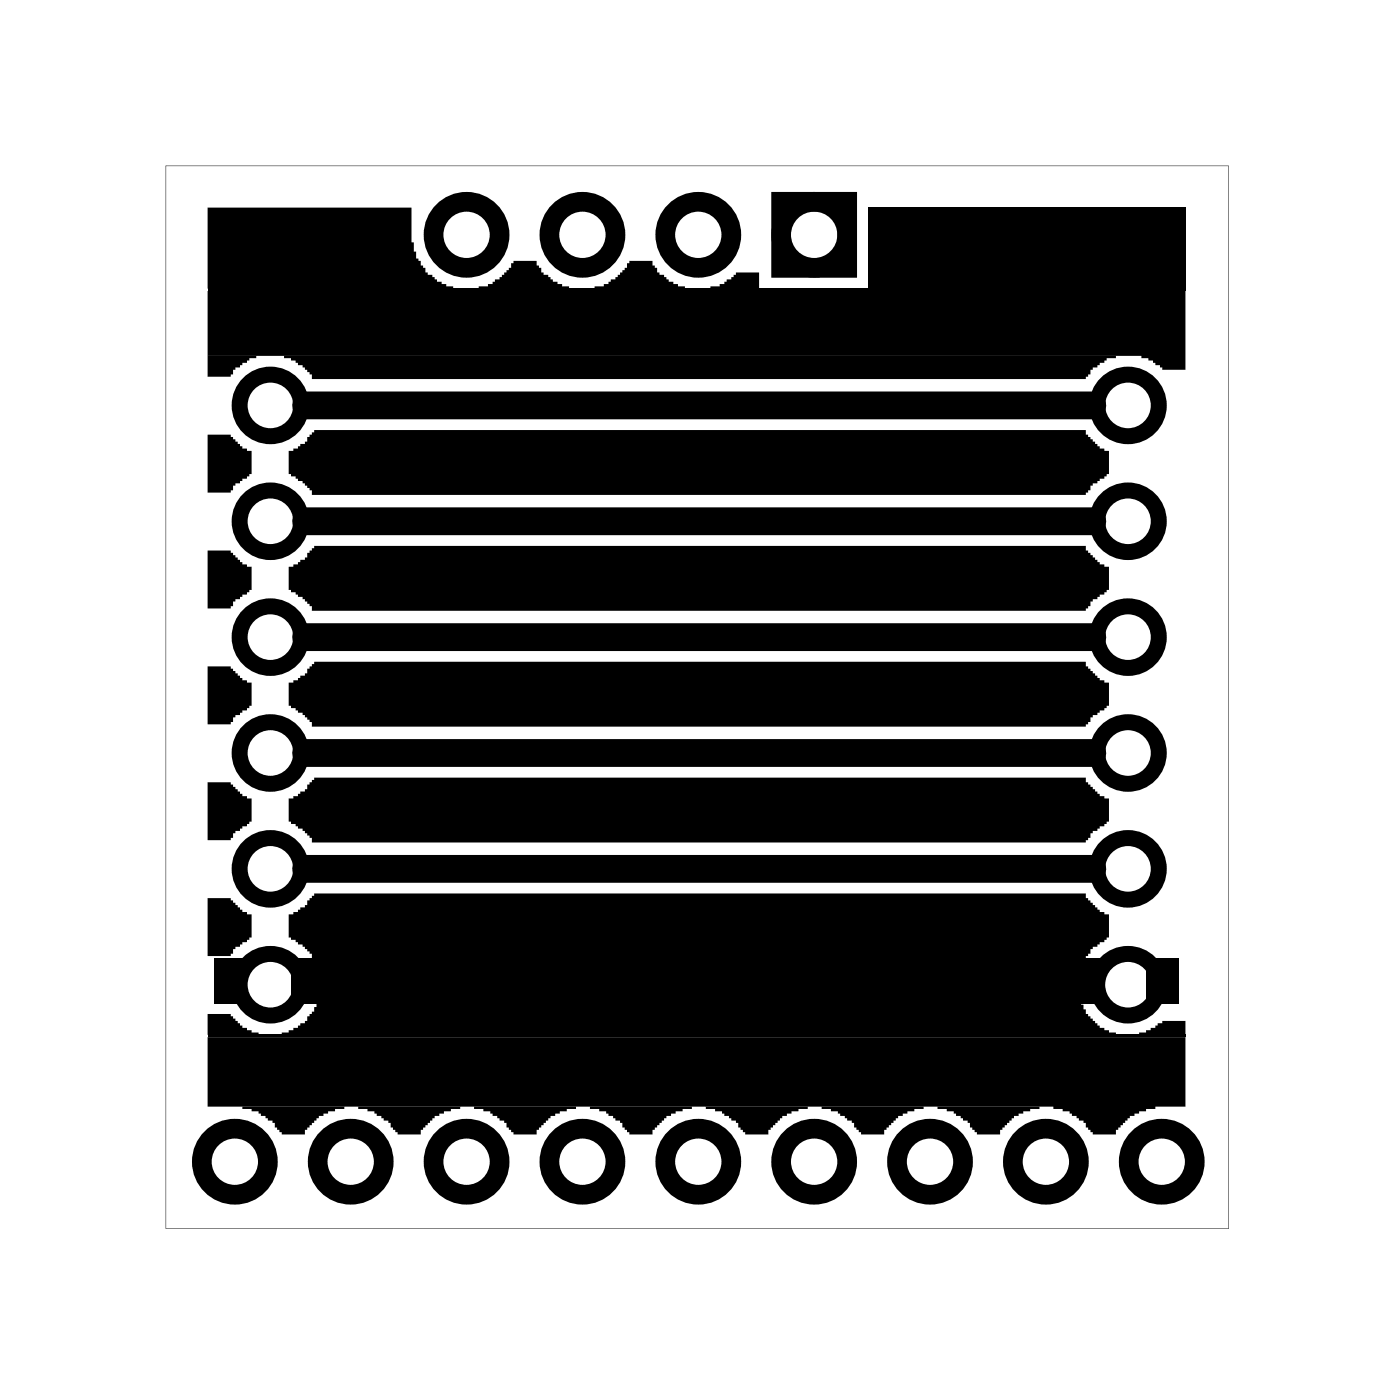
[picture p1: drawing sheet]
<svg xmlns="http://www.w3.org/2000/svg" width="31mm" height="31mm" viewBox="0 0 31 31" stroke-linecap="round" stroke-linejoin="round" font-family="sans-serif">
<g fill="#000">
<path d="M4.6 4.6h4.4v.7l.1 .4 .3 .3 .5 .3h-5.3zM4.6 6.4h21.4v1.7h-.5l-.5-.3h-20.4zM4.6 7.8l1 .1h-.1l-.3 .2-.1 .2h-.5zM4.6 9.5h.5l.2 .3 .2 .1v.5l-.3 .2-.1 .2h-.5zM4.6 12.1h.5l.2 .3h.2v.5l-.3 .2-.1 .2h-.5zM4.6 14.6h.5l.2 .3 .2 .1v.5l-.3 .2-.1 .2h-.5zM4.6 17.1h.5l.2 .4h.2v.5l-.3 .2-.1 .2h-.5zM4.6 19.7h.5l.2 .3h.2v.6l-.3 .2-.1 .2h-.5zM6.2 7.8l18.3 .1h-.2l-.3 .2-.2 .2h-17l-.2-.3zM6.3 9.9l.4-.2 .2-.3h16.9v.1l.3 .3 .2 .1v.5l-.3 .2-.2 .3h-17l-.2-.4-.3-.1zM6.3 12.4l.4-.1 .2-.3h16.9v.1l.3 .3h.2v.5l-.3 .2-.2 .3h-17l-.2-.3-.3-.2zM6.3 15l.4-.2 .2-.3h16.9v.1l.3 .3 .2 .1v.5l-.3 .2-.2 .2h-17l-.2-.3-.3-.1z"/>
<path d="M6.3 17.5l.4-.1 .2-.4h16.9v.1l.3 .4h.2v.5l-.3 .2-.2 .3h-17l-.2-.3-.3-.2zM6.3 20l.4-.1 .2-.3h16.9v.1l.3 .3h.2v.6l-.3 .2-.3 .3-.1 .5 .1 .3 .1 .3 .3 .3 .4 .2h-18.3l.5-.3 .3-.6v-.4l-.2-.5-.5-.3zM10.5 6.3h.2l.3-.2 .3-.4h.5l.1 .3 .6 .3zM13 6.3h.2l.3-.2 .3-.4h.5l.2 .3 .5 .3zM15.6 6.3l.3-.1 .2-.2h.5v.3zM19 4.6h7v1.7h-7zM4.6 22.2h.5l.2 .3 .4 .2h-1.1zM4.6 22.7h21.4v1.6h-.7l-.3 .1-.4 .2-.1 .3h-.5l-.2-.3-.7-.3h-18.5zM4.7 21h.7v1h-.7zM5.3 24.3h2.2l-.5 .2-.3 .3v.1h-.5l-.2-.3zM6.4 21h.6v1h-.6zM7.9 24.3h2.2l-.6 .2-.3 .3v.1h-.5l-.2-.3z"/>
<path d="M10.4 24.3h2.2l-.5 .2-.3 .3v.1h-.5l-.2-.3zM12.9 24.3h2.3l-.6 .2-.3 .3v.1h-.5l-.2-.3zM15.5 24.3h2.2l-.6 .2-.3 .3v.1h-.5l-.2-.3zM18 24.3h2.2l-.5 .2-.3 .3v.1h-.5l-.2-.3zM20.6 24.3h2.2l-.6 .2-.3 .3v.1h-.5l-.2-.3zM23.5 21h.7v1h-.7zM25.1 21h.7v1h-.7zM25 22.6h.2l.3-.2h.5v.3z"/>
<path d="M3.6 3.6h23.3v23.3h-23.3zM3.6 3.6v23.3h23.3v-23.3z"/>
</g>
<path d="M4.6 6.4h21.4M4.6 22.7h21.4" fill="none" stroke="#000" stroke-width=".05"/>
<circle cx="8.2" cy="21" r=".95" fill="#000"/>
<g fill="none" stroke="#000" stroke-width=".43">
<path d="M17.1 4.4h1.5v1.5h-1.5z"/>
<circle cx="10.2" cy="5.1" r=".72"/>
<circle cx="12.8" cy="5.1" r=".72"/>
<circle cx="15.3" cy="5.1" r=".72"/>
<circle cx="17.8" cy="5.1" r=".72"/>
<circle cx="5.1" cy="25.5" r=".72"/>
<circle cx="7.7" cy="25.5" r=".72"/>
<circle cx="10.2" cy="25.5" r=".72"/>
<circle cx="12.8" cy="25.5" r=".72"/>
<circle cx="15.3" cy="25.5" r=".72"/>
<circle cx="17.8" cy="25.5" r=".72"/>
<circle cx="20.4" cy="25.5" r=".72"/>
<circle cx="22.9" cy="25.5" r=".72"/>
<circle cx="25.5" cy="25.5" r=".72"/>
</g>
<g fill="none" stroke="#000" stroke-width=".35">
<circle cx="5.9" cy="8.9" r=".68"/>
<circle cx="5.9" cy="16.5" r=".68"/>
<circle cx="5.9" cy="14" r=".68"/>
<circle cx="5.9" cy="11.4" r=".68"/>
<circle cx="5.9" cy="19" r=".68"/>
<circle cx="24.7" cy="8.9" r=".68"/>
<circle cx="24.7" cy="14" r=".68"/>
<circle cx="24.7" cy="16.5" r=".68"/>
<circle cx="24.7" cy="11.4" r=".68"/>
<circle cx="24.7" cy="19" r=".68"/>
<circle cx="5.9" cy="21.6" r=".68"/>
<circle cx="24.7" cy="21.6" r=".68"/>
</g>
<path d="M6.7 19h17.2M6.7 16.5h17.2M6.7 14h17.2M6.7 11.4h17.2M6.7 8.9h17.2" fill="none" stroke="#000" stroke-width=".61"/>
</svg>
